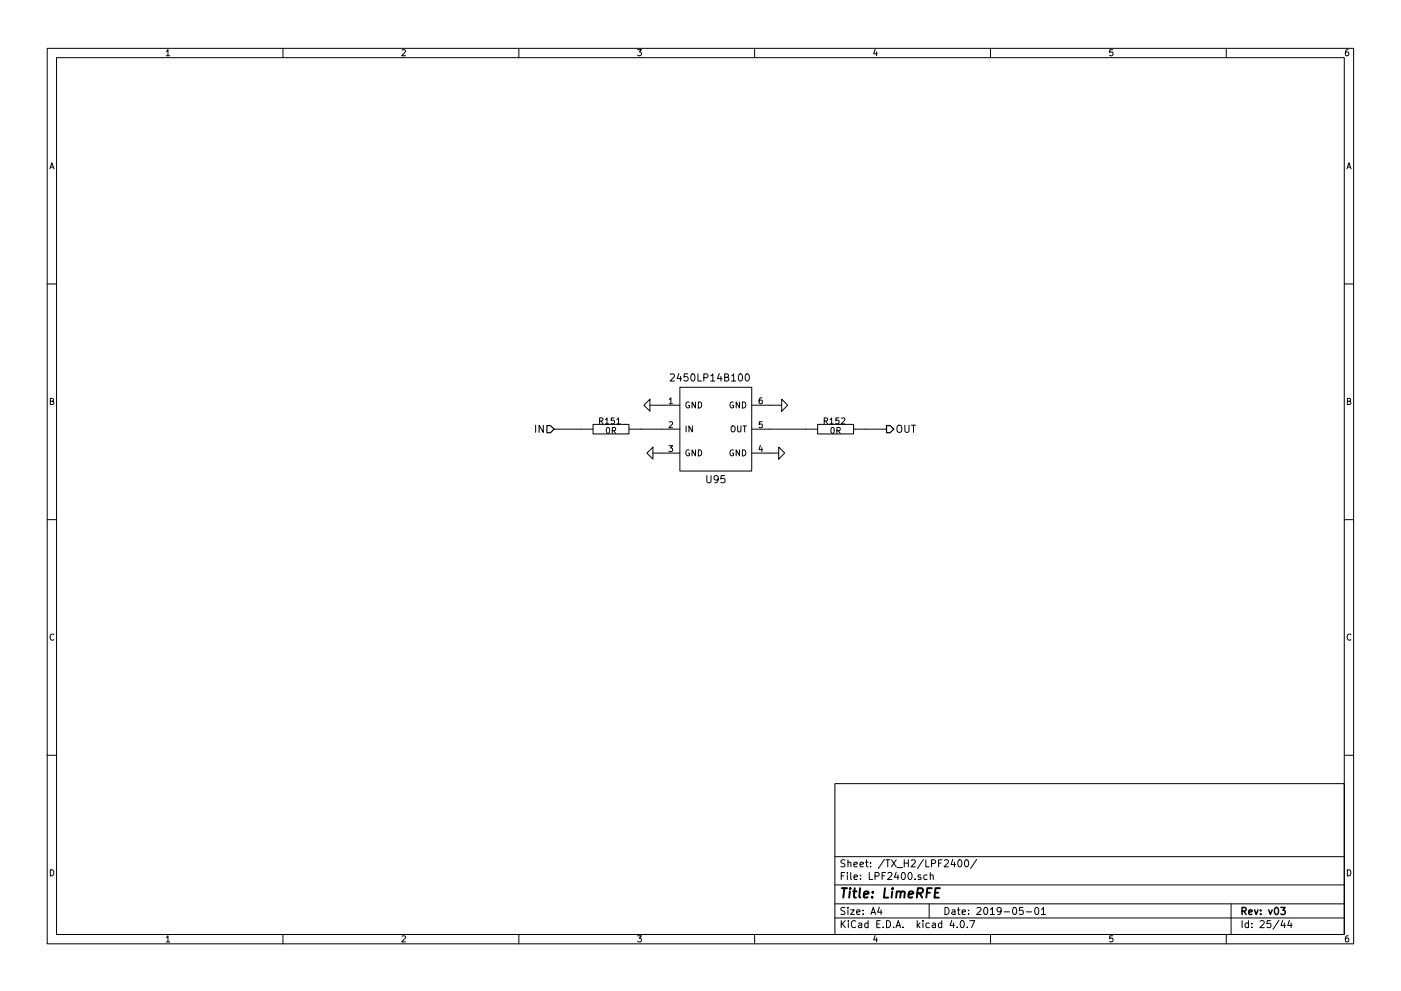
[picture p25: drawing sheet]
<svg xmlns="http://www.w3.org/2000/svg" width="297mm" height="210mm" viewBox="0 0 297 210" stroke-linecap="round" stroke-linejoin="round" font-family="sans-serif">
<g fill="none" stroke="#000" stroke-width=".21">
<path d="M10 10.3h277v189.9h-277zM12 12.2h273v186.1h-273zM35.3 10.9l.3-.4v1.3M35.3 11.8h.7M60 10.3v1.9M85.2 10.6l.5-.1 .3 .4-.8 .9h.8M110 10.3v1.9M135.2 10.5h.8l-.4 .5 .3 .1 .1 .2-.1 .4-.2 .1-.5-.1M160 10.3v1.9M185.5 10.5l-.3 .9h.8M185.9 11v.8M210 10.3v1.9"/>
<path d="M235.9 10.5h-.6v.6h.6l.1 .5-.3 .2-.4-.1M260 10.3v1.9M285.9 10.5l-.4 .1-.2 .2-.1 .8 .3 .2 .4-.1 .1-.4-.1-.2-.4-.1-.3 .3M10.6 35.8l.4-1.3 .4 1.3M10.7 35.5h.6M285.6 35.8l.4-1.3 .4 1.3M285.7 35.5h.6M10 60.2h2M142.1 79.5l.6-.2 .3 .5-.9 1h.9M143.9 79.2l-.3 1.1h.9M144.3 79.8v1M145.8 79.3h-.7l-.1 .8 .2-.2 .5 .1 .2 .6-.3 .2-.6-.1"/>
<path d="M146.6 79.5l.2-.2a.81 .81 0 0 1 .6 .8 .81 .81 0 0 1-.6 .7l-.2-.1-.1-.4zM148 79.3v1.5h.7M150.7 79.8l.4-.5v1.5M152.5 79.2l-.4 1.1h1M152.9 79.8v1M155.1 79.8l.4-.5v1.5M156.8 79.4l.1-.1a.81 .81 0 0 1 .5 .8 .81 .81 0 0 1-.5 .7 .98 .98 0 0 1-.1-1.4zM158.1 79.5l.3-.2a.81 .81 0 0 1 .5 .8 .81 .81 0 0 1-.5 .7l-.3-.1-.1-.4zM285 60.2h2M10.7 85.1h.5l.1-.5-.6-.1v1.3h.5l.2-.4-.3-.3M113.6 90.2v1.5M115.2 90.2v1.5l-.9-1.5v1.5"/>
<path d="M117.5 91.1h8.2M125.7 90h7.6v2.1h-7.6zM127.1 89.3l.6-.1 .1-.4-.7-.1v1.2M127.4 89.3l.4 .6M128.3 89l.4-.3v1.2M128.3 89.9h.8M128.7 90.8l.1-.1a.67 .67 0 0 1 .5 .6 .67 .67 0 0 1-.5 .7l-.3-.5zM129.8 91.4l.6-.1 .1-.5-.7-.1v1.3M130.1 91.4l.4 .6M130.2 88.7h-.6v.5h.6v.6l-.2 .1-.4-.1M130.8 89l.3-.3v1.2M130.8 89.9h.7"/>
<path d="M133.3 91.1h10.8M136.5 86l1.3-1.3v2.5zM137.2 96.1l1.2-1.2v2.5zM137.8 86h6.3M138.4 96.1h5.7M141.8 94.6h.8l-.4 .4 .3 .1v.6l-.1 .1-.6-.1M141.9 84.8l.3-.4v1.3M141.9 89.6l.5-.1 .2 .3-.8 .9h.8M141.9 85.7h.7M144.1 82.2h15.3v17.7h-15.3zM145.5 90.4v1.2M146.1 85.3a.59 .59 0 0 0-.7 .6 .59 .59 0 0 0 .7 .6l.1-.5h-.3"/>
<path d="M146.1 95.5a.59 .59 0 0 0-.7 .6 .59 .59 0 0 0 .7 .5l.1-.4h-.3M146.8 90.4v1.2l-.7-1.2v1.2M147.4 85.3v1.3l-.7-1.3v1.3M147.4 95.4v1.3l-.7-1.3v1.3M148.1 85.3a.64 .64 0 0 1 .7 .6 .64 .64 0 0 1-.7 .7zM148.1 95.4a.64 .64 0 0 1 .7 .7 .64 .64 0 0 1-.7 .6zM149.2 80.1h.8l.1-.3-.1-.3-.2-.2h-.6v1.5M150.7 80.8h.9M153.6 80.1l.7-.1 .2-.2-.1-.3-.8-.2v1.5h.6l.3-.1v-.4l-.3-.2M155.1 80.8h.9M155.2 90.4h.5l.2 .8a.42 .42 0 0 1-.3 .4 .42 .42 0 0 1-.4 0l-.2-.4zM155.5 95.5a.59 .59 0 0 0-.7 .6 .59 .59 0 0 0 .7 .5v-.4h-.2"/>
<path d="M155.5 85.3a.59 .59 0 0 0-.7 .6 .59 .59 0 0 0 .7 .6v-.5h-.2M156.4 90.4v1l.2 .2h.3l.2-.2v-1M156.8 95.4v1.3l-.7-1.3v1.3M156.8 85.3v1.3l-.7-1.3v1.3M157.4 95.4a.64 .64 0 0 1 .7 .7 .64 .64 0 0 1-.7 .6zM157.4 85.3a.64 .64 0 0 1 .7 .6 .64 .64 0 0 1-.7 .7zM157.5 90.4h.7M157.9 90.4v1.2M159.4 91.1h14M159.4 86h6.3M159.4 96.1h5.7M161.2 94.5l-.3 .9h.8"/>
<path d="M161.5 84.4h-.3l-.2 .3-.1 .7 .3 .3 .4-.2-.1-.6h-.3l-.3 .2M161.5 95v.8M161.6 89.5h-.6l-.1 .6h.7v.5l-.2 .1-.5-.1M165.1 94.9l1.3 1.2-1.3 1.3zM165.7 84.7l1.3 1.3-1.3 1.2zM173.4 90h7.6v2.1h-7.6zM174.8 89.3l.6-.1v-.4l-.6-.1v1.2M175.1 89.3l.4 .6M176 89l.3-.3v1.2M176 89.9h.7M176.3 90.8l.2-.1a.67 .67 0 0 1 .4 .6 .67 .67 0 0 1-.4 .7l-.3-.5zM177.4 91.4l.7-.1v-.5l-.7-.1v1.3"/>
<path d="M177.7 91.4l.5 .6M177.9 88.7h-.7v.5h.7v.6l-.2 .1-.5-.1M178.4 88.8l.5-.1 .2 .3-.8 .9h.8M181 91.1h7M190.2 90.4a.5 .5 0 0 1 .6-.2 .5 .5 0 0 1 .4 .5l-.1 .8-.3 .2a.53 .53 0 0 1-.6-.5zM191.8 90.2v1.3l.4 .2h.2l.3-.2v-1.3M193.2 90.2h.9M193.7 90.2v1.5M285.7 85.1h.5l.1-.5-.6-.1v1.3h.5l.2-.4-.3-.3M10 110.3h2M149.9 100.9v1.3l.3 .2h.2l.3-.2v-1.3M152.3 101.6l-.3 .2h-.3l-.3-.2 .1-.5 .5-.2a.96 .96 0 0 1-.2 1.5h-.3"/>
<path d="M153.6 100.9h-.7l-.1 .7 .3-.1 .5 .1 .1 .6-.3 .2-.6-.1M285 110.3h2M11.4 134.6a.58 .58 0 0 0-.8 .6 .58 .58 0 0 0 .8 .5M286.4 134.6a.58 .58 0 0 0-.8 .6 .58 .58 0 0 0 .8 .5M10 160.2h2M177 166.3h108v32h-108zM285 160.2h2M10.7 184.5a.65 .65 0 0 1 .7 .7 .65 .65 0 0 1-.7 .6zM35.3 198.9l.3-.4v1.3M35.3 199.8h.7M60 198.3v1.9M85.2 198.6l.5-.1 .3 .4-.8 .9h.8"/>
<path d="M110 198.3v1.9M135.2 198.5h.8l-.4 .5 .3 .1 .1 .2-.1 .4-.2 .1-.5-.1M160 198.3v1.9M177 194.8h108M177 191.8h108M177 187.8h108M177 181.8h108M178.4 195.3v1.5M178.4 185.8h.5M178.6 196l.6 .8M179.1 185.1h-.7v1.5M179.1 192.6l-.5-.1-.3 .3 .1 .3 .7 .4v.4l-.2 .1-.6-.1"/>
<path d="M179.1 182.5l-.5-.1-.3 .3 .1 .3 .7 .4v.4l-.2 .1-.6-.1M179.2 195.3l-.8 .9M179.7 185.1v.2M179.7 185.6v1M179.8 192.5v.2M179.8 183.1l.2-.2 .4 .1v.9M179.8 182.4v1.5M179.8 193v1M179.9 195.3v.2M179.9 195.8v1M180.3 193h.8l-.8 1h.8M180.4 185.1v1.3l.2 .2"/>
<path d="M181.1 183.4l.7-.1-.1-.3-.4-.1-.2 .2v.7h.6M181.1 186.1l.7-.1-.1-.3-.4-.1-.2 .2 .1 .7h.5M181.4 195.5a.71 .71 0 0 0-1 .5 .71 .71 0 0 0 .8 .8l.2-.1M181.6 193.5l.7-.1v-.3l-.4-.1-.3 .2 .1 .7h.6M182.1 195.9h.6v.9M182.3 183.4l.8-.1-.1-.3-.4-.1-.3 .2 .1 .7h.6M182.4 186.5v.1M182.4 185.7v.1M182.7 196.2l-.7 .3 .2 .3 .5-.1M183 193.9v.1M183 193.1v.1M183.5 182.9h.6"/>
<path d="M183.7 182.4v1.3l.4 .2M184 195.9l-.4-.1-.3 .3 .1 .6 .2 .1 .4-.1M184 195.3v1.5M184.3 185.1v1.5h.7M184.6 183.8v.1M184.6 183v.1M184.7 194l.4-1.5 .5 1.5M184.8 193.6h.7M185.5 185.9l.7-.1 .2-.2-.1-.3-.2-.2h-.6v1.5M185.5 198.5l-.3 .9h.8M185.9 199v.8M185.9 196h.5"/>
<path d="M186.4 192.5l-.3 1h.9M186.6 195.3h-.7v1.5h.7M186.8 193v1M187 185.8h.5M187.2 196.7v.1M187.5 182.3l-1.3 2M187.7 185.1h-.7v1.5M187.8 182.4h.8M188 195.3a.76 .76 0 0 1 .8 .8 .76 .76 0 0 1-.8 .7zM188.2 182.4v1.5M188.2 185.3l.6-.2 .3 .4-.9 1.1h.9M189 182.4l1 1.5"/>
<path d="M189.5 196.7v.1M190 196.8l.4-1.5 .6 1.5M190 185l-.3 1.1h.9M190 182.4l-1 1.5M190.1 196.4h.7M190.2 184.1h1.2M190.4 185.6v1M191.2 185.3l.2-.2a.8 .8 0 0 1 .6 .8 .8 .8 0 0 1-.6 .7l-.3-.6zM191.5 196.7v.1M191.7 182.4v1.5M191.7 183.1h.9M192.6 182.4v1.5"/>
<path d="M192.7 185.3l.2-.2a.8 .8 0 0 1 .5 .8 .8 .8 0 0 1-.5 .7l-.4-.6zM193.2 182.6l.6-.2 .3 .4-1 1.1h1M194 186.5v.1M194.5 195.3v1.5M194.6 196.3l.4 .5M195 195.8l-.5 .6M195.2 185.7l-.3-.1-.3 .2 .1 .2 .5 .2v.3h-.6M195.7 195.3v.2M195.7 195.8v1M195.8 182.3l-1.3 2M196.3 182.4v1.5h.7M196.6 185.7l-.5-.1-.2 .3v.6l.2 .1 .5-.1"/>
<path d="M197 191.8v3M197 195.9l-.4-.1-.3 .3 .1 .6 .2 .1 .4-.1M197.2 185.7l.2-.1 .4 .1 .1 .9M197.2 185.1v1.5M197.5 183.2l.7-.1 .2-.2-.1-.3-.2-.2h-.6v1.5M197.7 195.9h.6v.9M198.3 196.2l-.7 .3 .2 .3 .5-.1M199 183.1h.5M199.7 195.9l-.5-.1-.2 .3v.6l.2 .1 .5-.1M199.7 195.3v1.5M199.7 182.4h-.7v1.5M200.2 182.6l.6-.2 .3 .4-.9 1.1h.9"/>
<path d="M200.4 192.5a.76 .76 0 0 1 .8 .8 .76 .76 0 0 1-.8 .7zM201.8 195.2l-.4 1.1h1M201.9 193.1h.5l.1 .9M202 182.3l-.3 1.1h.9M202.2 195.8v1M202.4 182.9v1M202.5 193.4l-.7 .3 .2 .3 .5-.1M202.9 196.7v.1M203 193h.6M203.2 192.5v1.3l.4 .2M203.2 182.6l.2-.2a.8 .8 0 0 1 .6 .8 .8 .8 0 0 1-.6 .7l-.3-.5zM203.8 195.4l.1-.1a.8 .8 0 0 1 .6 .8 .8 .8 0 0 1-.6 .7 .97 .97 0 0 1-.1-1.4z"/>
<path d="M204 193.5l.7-.1-.1-.3-.4-.1-.2 .2 .1 .7h.5M204.6 182.6l.3-.2a.8 .8 0 0 1 .5 .8 .8 .8 0 0 1-.5 .7l-.4-.5zM205.1 196.7v.1M205.4 193.9v.1M205.4 193.1v.1M205.6 195.3h1.1l-.7 1.5M207.1 182.3l-1.3 2M207.1 192.7l.6-.2 .3 .5-.9 1h.9M208.7 192.7l.2-.2a.8 .8 0 0 1 .5 .8 .8 .8 0 0 1-.5 .7l-.3-.5zM210 193l.4-.5v1.5M210 194h.8M210 198.3v1.9"/>
<path d="M212.3 193.2l-.3 .3h-.3l-.3-.3v-.4l.3-.3h.3l.3 .3a1.01 1.01 0 0 1-.5 1.2h-.2M212.9 193.5h1.1M214.8 192.7l.2-.2a.8 .8 0 0 1 .6 .8 .8 .8 0 0 1-.6 .7l-.3-.5zM216.9 192.5h-.7l-.1 .7h.7l.2 .2-.1 .5-.2 .1-.6-.1M217.6 193.5h1.1M219.5 192.7l.2-.2a.8 .8 0 0 1 .6 .8 .8 .8 0 0 1-.6 .7l-.3-.5zM220.8 193l.4-.5v1.5M220.8 194h.9M235.9 198.5h-.6v.7l.6-.1 .1 .5-.3 .2-.4-.1M260 198.3v1.9M261 191.8v6.5M263.3 195.3v1.5"/>
<path d="M264.7 195.9l-.4-.1-.3 .3 .1 .6 .2 .1 .4-.1M264.7 195.3v1.5M265.4 196.7v.1M265.4 195.9v.1M267.2 195.5l.6-.2 .2 .5-.9 1h.9M269.4 195.3h-.7l-.1 .7h.7l.2 .2-.1 .5-.2 .1-.6-.1M271.2 195.2l-1.3 2M272 195.2l-.4 1.1h.9M272.3 195.8v1M273.4 195.2l-.4 1.1h1M273.7 195.8v1M285.7 184.5a.65 .65 0 0 1 .7 .7 .65 .65 0 0 1-.7 .6z"/>
<path d="M285.9 198.5l-.4 .1-.2 .3-.1 .7 .3 .2 .4-.1 .1-.4-.1-.2-.4-.1-.3 .3"/>
</g>
<path d="M263.3 193.3l.8-.1 .1-.2-.1-.3-.2-.2h-.6v1.5M263.7 193.3l.5 .7M264.8 193.5l.7-.1-.1-.3-.4-.1-.2 .2v.7h.6M266 193l.3 1 .4-1M267.3 193.9v.1M267.3 193.1v.1M269 193l.3 1 .4-1M270.4 192.6l.2-.1a.8 .8 0 0 1 .5 .8 .8 .8 0 0 1-.5 .7 .97 .97 0 0 1-.2-1.4zM271.6 192.5h.9l-.5 .6 .4 .1v.7l-.2 .1-.6-.1" fill="none" stroke="#000" stroke-width=".3"/>
<g fill="none" stroke="#000" stroke-width=".41">
<path d="M178.5 188.4h1.1M179 188.4l-.2 2M180.2 189.1l-.2 1.3M180.3 188.4l-.1 .2 .2-.1-.1-.1-.1 .2M180.9 189.1h.7M181.2 188.4l-.2 1.8 .1 .1 .4 .1M182.4 188.4l-.2 1.8 .2 .2M183.2 189.8l.9-.2v-.4l-.6-.1-.3 .3v.9h.7M184.9 190.3v.1M185.1 189.2l-.1 .2-.1-.1 .2-.1-.1 .2M187.6 188.4l-.2 2h.9M189.2 189.1l-.2 1.3"/>
<path d="M189.3 188.4l-.1 .2 .2-.1-.1-.1-.1 .2M190.1 189.3l.3-.2 .5 .1v1.2M190.1 189.1l-.1 1.3M191 189.4a.52 .52 0 0 1 .8-.2l-.1 1.2M192.6 189.8l1-.2v-.4l-.6-.1-.3 .3v.9h.7M194.5 189.5l1-.1a.56 .56 0 0 0 .1-.9l-1-.1-.2 2M195 189.5l.5 .9M196.5 189.4h.7M197.6 188.4h-1l-.2 2M198.2 189.4h.7M199.3 188.4h-1l-.2 2h1"/>
</g>
<path d="M116 90.3h.7l.8 .8-.8 .7h-.7zM188 90.3h.7l.8 .8-.8 .7h-.7z" fill="none" stroke="#000" stroke-width=".25"/>
</svg>
